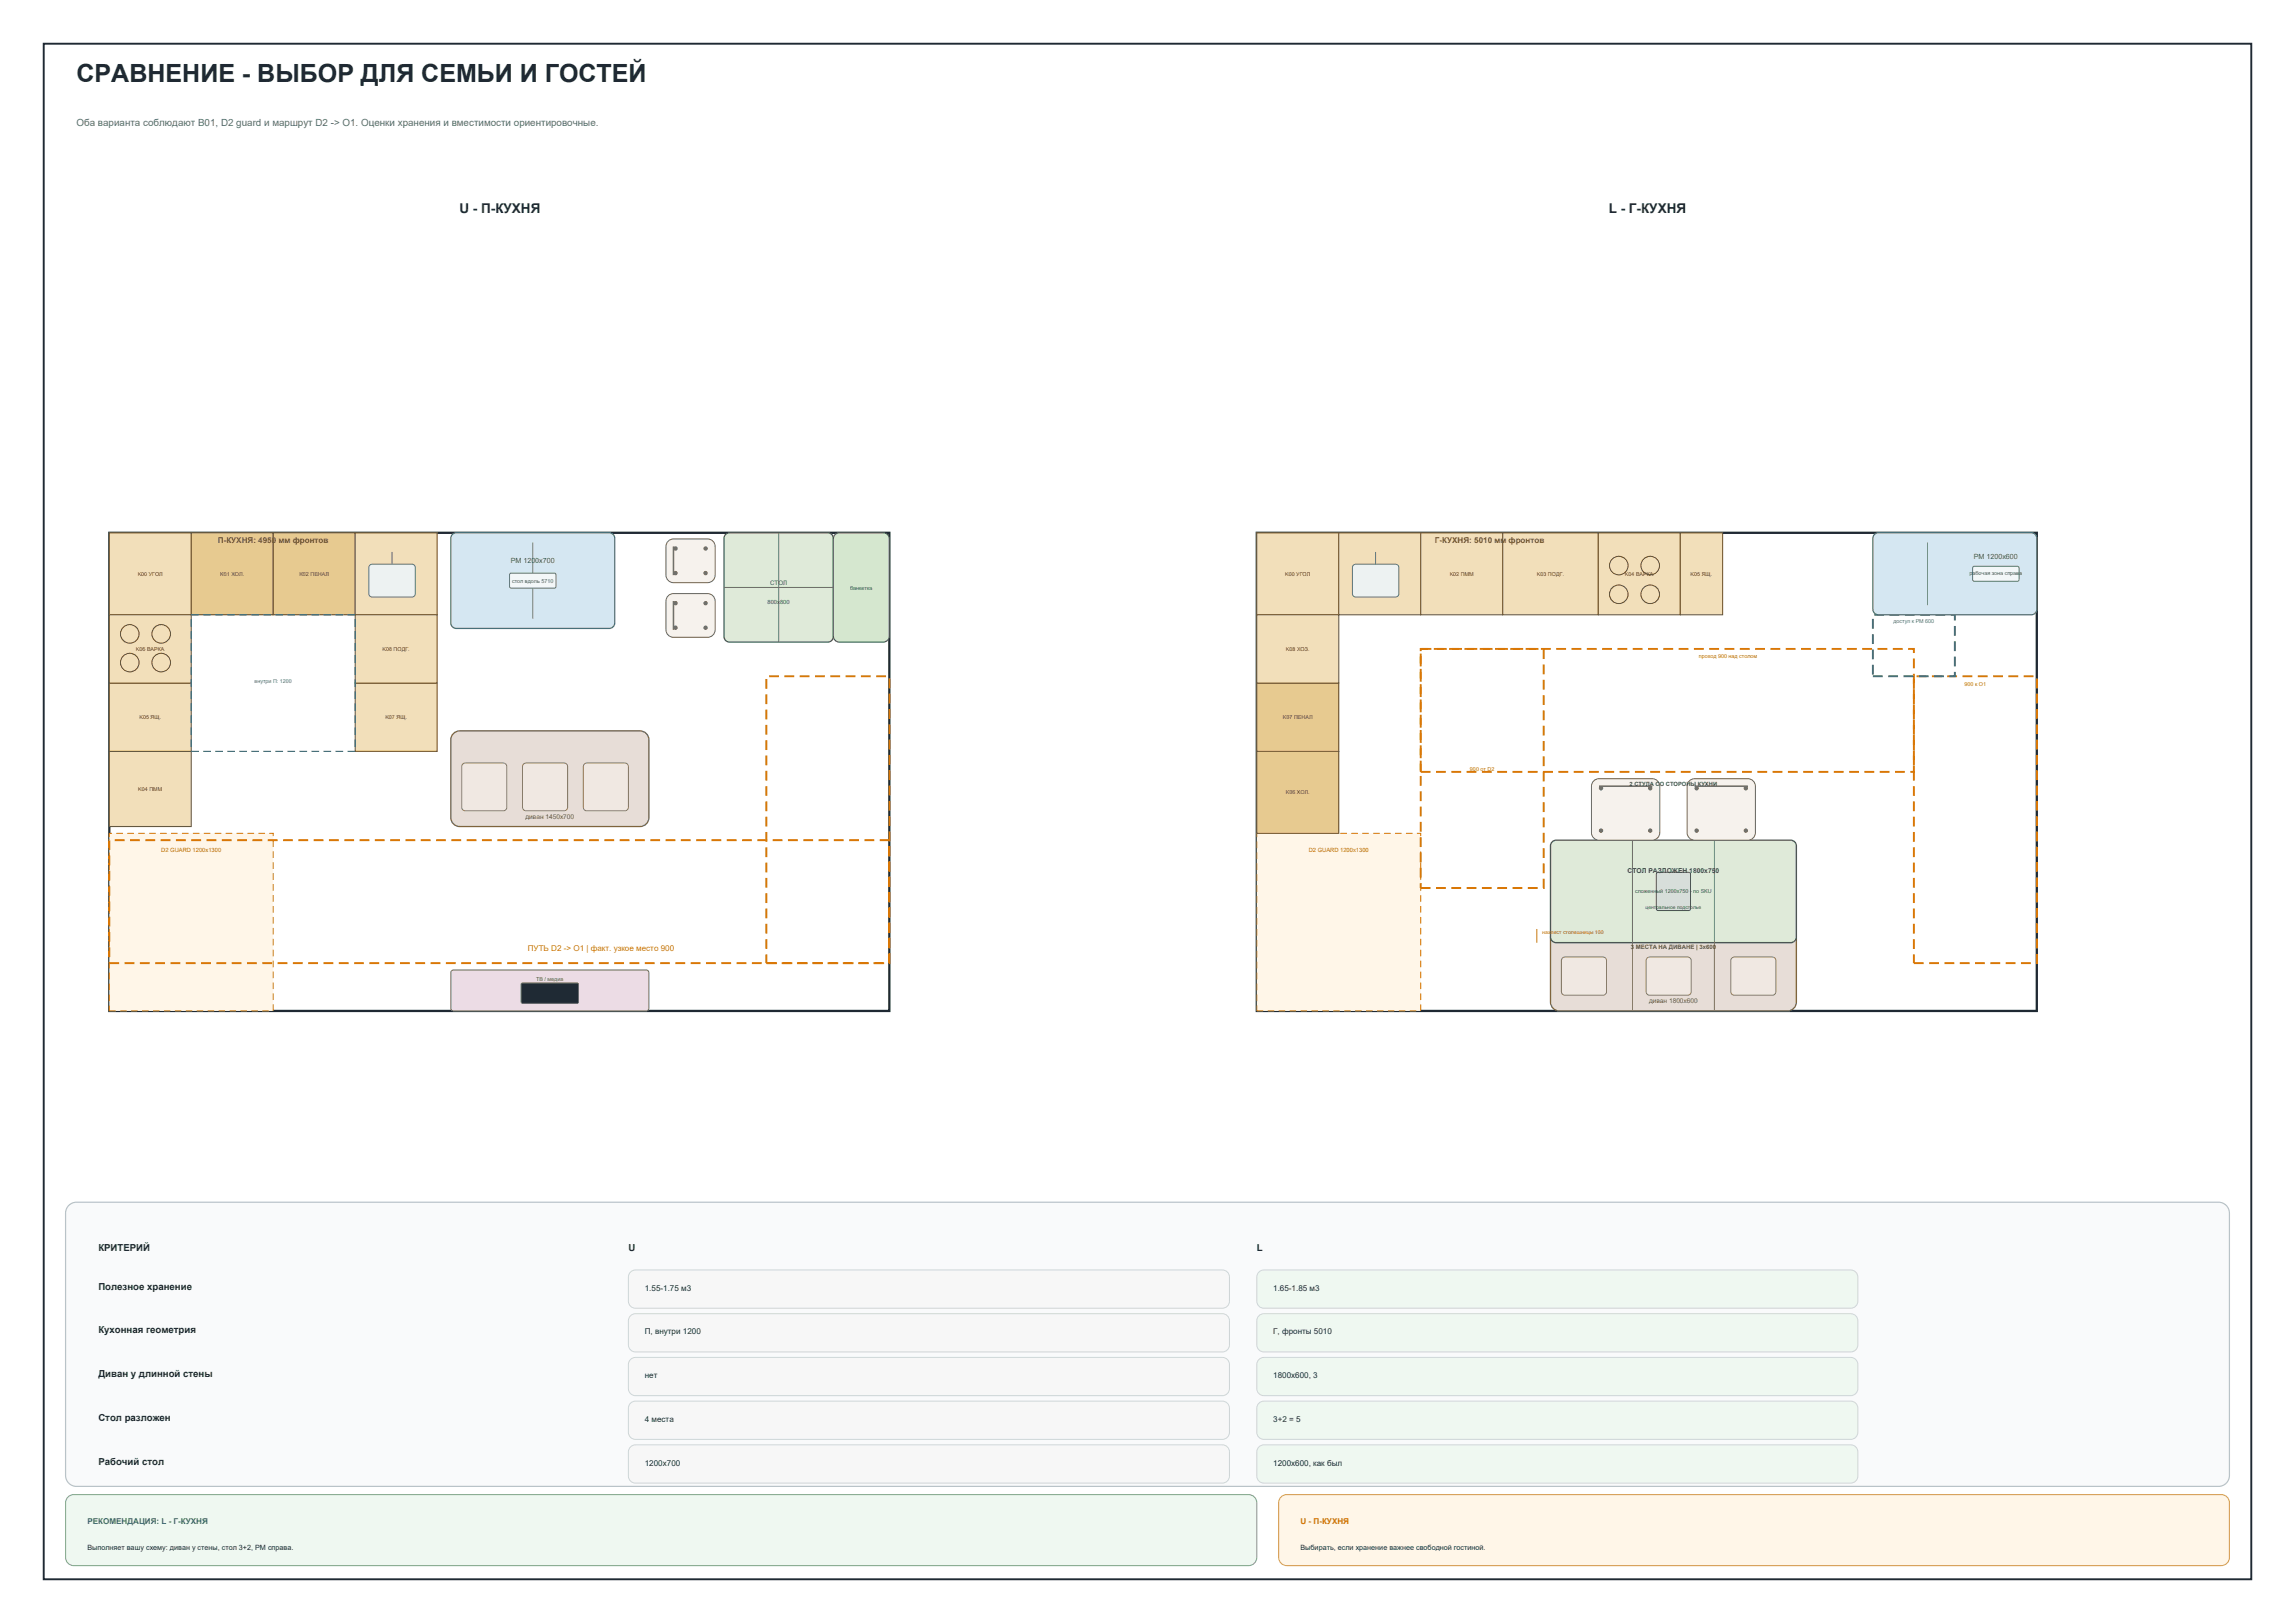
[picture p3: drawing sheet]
<svg xmlns="http://www.w3.org/2000/svg" width="420mm" height="297mm" viewBox="0 0 420 297" stroke-linecap="round" stroke-linejoin="round" font-family="sans-serif">
<defs><g id="words">
<text font-size="4.6" fill="#1f2933" x="14" y="15">СРАВНЕНИЕ - ВЫБОР ДЛЯ СЕМЬИ И ГОСТЕЙ</text>
<g font-size="2.5" fill="#1f2933">
<text x="84.1" y="39">U - П-КУХНЯ</text>
<text x="294.4" y="39">L - Г-КУХНЯ</text>
</g>
<text font-size="1.8" fill="#5b6570" x="14" y="23">Оба варианта соблюдают B01, D2 guard и маршрут D2 -&gt; O1. Оценки хранения и вместимости ориентировочные.</text>
<g font-size="1.8" fill="#1f2933">
<text x="18" y="229">КРИТЕРИЙ</text>
<text x="115" y="229">U</text>
<text x="230" y="229">L</text>
<text x="18" y="236">Полезное хранение</text>
<text x="18" y="244">Кухонная геометрия</text>
<text x="18" y="252">Диван у длинной стены</text>
<text x="18" y="260">Стол разложен</text>
<text x="18" y="268">Рабочий стол</text>
</g>
<g font-size="1.5" fill="#6e5a34">
<text x="39.9" y="99.4">П-КУХНЯ: 4950 мм фронтов</text>
<text x="262.6" y="99.4">Г-КУХНЯ: 5010 мм фронтов</text>
</g>
<text font-size="1.5" fill="#d97706" x="96.6" y="174">ПУТЬ D2 -&gt; O1 | факт. узкое место 900</text>
<g font-size="1.5" fill="#1f2933">
<text x="118" y="236.2">1.55-1.75 м3</text>
<text x="233" y="236.2">1.65-1.85 м3</text>
<text x="118" y="244.2">П, внутри 1200</text>
<text x="233" y="244.2">Г, фронты 5010</text>
<text x="118" y="252.2">нет</text>
<text x="233" y="252.2">1800x600, 3</text>
<text x="118" y="260.2">4 места</text>
<text x="233" y="260.2">3+2 = 5</text>
<text x="118" y="268.2">1200x700</text>
<text x="233" y="268.2">1200x600, как был</text>
</g>
<text font-size="1.5" fill="#2f855a" x="16" y="278.8">РЕКОМЕНДАЦИЯ: L - Г-КУХНЯ</text>
<text font-size="1.5" fill="#ad6800" x="238" y="278.8">U - П-КУХНЯ</text>
<g font-size="1.3" fill="#2e5b70">
<text x="93.5" y="103.1">РМ 1200x700</text>
<text x="361.2" y="102.3">РМ 1200x600</text>
</g>
<g font-size="1.3" fill="#1f2933">
<text x="16" y="283.7">Выполняет вашу схему: диван у стены, стол 3+2, РМ справа.</text>
<text x="238" y="283.7">Выбирать, если хранение важнее свободной гостиной.</text>
</g>
<g font-size="1.2" fill="#624f47">
<text x="96.2" y="149.9">диван 1450x700</text>
<text x="301.8" y="183.6">диван 1800x600</text>
</g>
<text font-size="1.2" fill="#405d3c" x="297.9" y="159.8">СТОЛ РАЗЛОЖЕН 1800x750</text>
<g font-size="1.1" fill="#405d3c">
<text x="140.9" y="107.1">СТОЛ</text>
<text x="140.5" y="110.5">800x800</text>
<text x="298.2" y="143.9">2 СТУЛА СО СТОРОНЫ КУХНИ</text>
</g>
<g font-size="1.1" fill="#ad6800">
<text x="29.5" y="156">D2 GUARD 1200x1300</text>
<text x="239.5" y="156">D2 GUARD 1200x1300</text>
</g>
<text font-size="1.1" fill="#624f47" x="298.4" y="173.6">3 МЕСТА НА ДИВАНЕ | 3x600</text>
<g font-size="1" fill="#5b4827">
<text x="25.2" y="105.4">K00 УГОЛ</text>
<text x="40.3" y="105.4">K01 ХОЛ.</text>
<text x="54.8" y="105.4">K02 ПЕНАЛ</text>
<text x="235.2" y="105.4">K00 УГОЛ</text>
<text x="265.3" y="105.4">K02 ПММ</text>
<text x="281.3" y="105.4">K03 ПОДГ.</text>
<text x="297.4" y="105.4">K04 ВАРКА</text>
<text x="309.4" y="105.4">K05 ЯЩ.</text>
<text x="24.9" y="119.1">K06 ВАРКА</text>
<text x="70" y="119.1">K08 ПОДГ.</text>
<text x="235.3" y="119.1">K08 ХОЗ.</text>
<text x="25.5" y="131.6">K05 ЯЩ.</text>
<text x="70.5" y="131.6">K07 ЯЩ.</text>
<text x="234.8" y="131.6">K07 ПЕНАЛ</text>
<text x="25.3" y="144.8">K04 ПММ</text>
<text x="235.3" y="145.4">K06 ХОЛ.</text>
</g>
<g font-size="1" fill="#2e5b70">
<text x="93.7" y="106.6">стол вдоль 5710</text>
<text x="360.4" y="105.3">рабочая зона справа</text>
</g>
<g font-size="1" fill="#405d3c">
<text x="155.6" y="108">банкетка</text>
<text x="299.2" y="163.4">сложенный 1200x750 - по SKU</text>
</g>
<g font-size="1" fill="#2f6e8d">
<text x="346.5" y="114">доступ к РМ 600</text>
<text x="46.6" y="125">внутри П: 1200</text>
</g>
<g font-size="1" fill="#ad6800">
<text x="310.9" y="120.5">проход 900 над столом</text>
<text x="359.5" y="125.5">900 к O1</text>
<text x="269" y="141">900 от D2</text>
<text x="282.2" y="171">нахлест столешницы 100</text>
</g>
<text font-size="1" fill="#624655" x="98.1" y="179.5">ТВ / медиа</text>
<text font-size=".9" fill="#405d3c" x="301.1" y="166.4">центральное подстолье</text>
</g></defs>
<path d="M8 8h404v281h-404z" fill="none" stroke="#1f2933" stroke-width=".35"/>
<path d="M20 97.5h142.8v87.5h-142.8z" fill-rule="evenodd" fill="#fff" stroke="#1f2933" stroke-width=".42"/>
<path d="M20 152.5h30v32.5h-30z" fill-rule="evenodd" fill="#fff6e8" stroke="#ad6800" stroke-width=".18" stroke-dasharray="1.2 .8" stroke-linecap="butt"/>
<path d="M140.3 123.7h22.5v52.5h-22.5zM20 153.7h142.8v22.5h-142.8z" fill="none" stroke="#d97706" stroke-width=".35" stroke-dasharray="1.8 1" stroke-linecap="butt"/>
<path d="M20 97.5h15v15h-15z" fill-rule="evenodd" fill="#f2dfba" stroke="#6e5a34" stroke-width=".2"/>
<g fill="#e7ca90" stroke="#6e5a34" stroke-width=".2">
<path d="M35 97.5h15v15h-15z" fill-rule="evenodd"/>
<path d="M50 97.5h15v15h-15z" fill-rule="evenodd"/>
</g>
<path d="M65 97.5h15v15h-15z" fill-rule="evenodd" fill="#f2dfba" stroke="#6e5a34" stroke-width=".2"/>
<path d="M67.7 103.4l.4-.1h7.3a.6 .6 0 0 1 .6 .6v4.8a.6 .6 0 0 1-.6 .6h-7.3a.6 .6 0 0 1-.6-.6v-4.8z" fill-rule="evenodd" fill="#edf2f2" stroke="#617377" stroke-width=".18"/>
<path d="M71.7 101v2.3" fill="none" stroke="#617377" stroke-width=".18"/>
<g fill="#f2dfba" stroke="#6e5a34" stroke-width=".2">
<path d="M20 137.5h15v13.8h-15z" fill-rule="evenodd"/>
<path d="M20 125h15v12.5h-15z" fill-rule="evenodd"/>
<path d="M20 112.5h15v12.5h-15z" fill-rule="evenodd"/>
</g>
<g fill="none" stroke="#5b4827" stroke-width=".18">
<circle cx="23.7" cy="116" r="1.7"/>
<circle cx="29.5" cy="116" r="1.7"/>
<circle cx="23.7" cy="121.2" r="1.7"/>
<circle cx="29.5" cy="121.2" r="1.7"/>
</g>
<g fill="#f2dfba" stroke="#6e5a34" stroke-width=".2">
<path d="M65 125h15v12.5h-15z" fill-rule="evenodd"/>
<path d="M65 112.5h15v12.5h-15z" fill-rule="evenodd"/>
</g>
<path d="M35 112.5h30v25h-30z" fill="none" stroke="#2f6e8d" stroke-width=".22" stroke-dasharray="1.4 .8" stroke-linecap="butt"/>
<path d="M82.8 97.8l.7-.3h28a1 1 0 0 1 1 1v15.5a1 1 0 0 1-1 1h-28a1 1 0 0 1-1-1v-15.5z" fill-rule="evenodd" fill="#d5e7f2" stroke="#4e7589" stroke-width=".24"/>
<path d="M97.5 99.2v14.1" fill="none" stroke="#6a94a8" stroke-width=".18"/>
<path d="M93.3 105l.2-.1h8.1l.2 .3-.1 2.3-.3 .1h-8l-.2-.3z" fill-rule="evenodd" fill="#f3f7f8" stroke="#4e7589" stroke-width=".18"/>
<path d="M83 134.2l.7-.4h.4h33a1.62 1.62 0 0 1 1.7 1.6v14.2a1.62 1.62 0 0 1-1.7 1.7h-33a1.62 1.62 0 0 1-1.6-1.7v-14.2l.1-.5z" fill-rule="evenodd" fill="#e7ddd7" stroke="#745e53" stroke-width=".24"/>
<g fill="#f0e8e2" stroke="#8b756b" stroke-width=".18">
<path d="M84.7 139.8l.5-.2h6.9a.65 .65 0 0 1 .7 .7v7.4a.65 .65 0 0 1-.7 .7h-6.9a.65 .65 0 0 1-.7-.7v-7.4z" fill-rule="evenodd"/>
<path d="M95.8 139.8l.5-.2h6.9a.65 .65 0 0 1 .7 .7v7.4a.65 .65 0 0 1-.7 .7h-6.9a.65 .65 0 0 1-.7-.7v-7.4z" fill-rule="evenodd"/>
<path d="M106.9 139.8l.5-.2h6.9a.65 .65 0 0 1 .7 .7v7.4a.65 .65 0 0 1-.7 .7h-6.9a.65 .65 0 0 1-.7-.7v-7.4z" fill-rule="evenodd"/>
</g>
<path d="M82.7 177.6l35.6-.1 .4 .2 .1 .3v6.5l-.1 .3-.4 .2h-35.3l-.3-.1-.2-.4v-6.5z" fill-rule="evenodd" fill="#ecdce5" stroke="#7d6072" stroke-width=".2"/>
<path d="M95.5 179.9h10.2l.2 .3-.1 3.3-.2 .1h-10.1l-.1-.3v-3.1z" fill-rule="evenodd" fill="#202b37" stroke="#6b5063" stroke-width=".18"/>
<path d="M132.8 97.8l.7-.3h18a1 1 0 0 1 1 1v18a1 1 0 0 1-1 1h-18a1 1 0 0 1-1-1v-18z" fill-rule="evenodd" fill="#dfead9" stroke="#506c4d" stroke-width=".24"/>
<path d="M142.5 97.5v20M132.5 107.5h20" fill="none" stroke="#6b8665" stroke-width=".18"/>
<path d="M122.1 109.2l.7-.5 .5-.1h6.2a1.37 1.37 0 0 1 1.4 1.4v5.2a1.37 1.37 0 0 1-1.4 1.4h-6.2a1.37 1.37 0 0 1-1.4-1.4v-5.2z" fill-rule="evenodd" fill="#f6f2ed" stroke="#6d6258" stroke-width=".18"/>
<path d="M123.3 110v5.2" fill="none" stroke="#6d6258" stroke-width=".28"/>
<g fill="#6d6258">
<circle cx="123.6" cy="114.9" r=".4"/>
<circle cx="129.1" cy="114.9" r=".4"/>
<circle cx="123.6" cy="110.4" r=".4"/>
<circle cx="129.1" cy="110.4" r=".4"/>
</g>
<path d="M122.1 99.2l.7-.5 .5-.1h6.2a1.37 1.37 0 0 1 1.4 1.4v5.3a1.37 1.37 0 0 1-1.4 1.3h-6.2a1.37 1.37 0 0 1-1.4-1.3v-5.3z" fill-rule="evenodd" fill="#f6f2ed" stroke="#6d6258" stroke-width=".18"/>
<path d="M123.3 100v5.3" fill="none" stroke="#6d6258" stroke-width=".28"/>
<g fill="#6d6258">
<circle cx="123.6" cy="104.9" r=".4"/>
<circle cx="129.1" cy="104.9" r=".4"/>
<circle cx="123.6" cy="100.4" r=".4"/>
<circle cx="129.1" cy="100.4" r=".4"/>
</g>
<path d="M153 97.7l.6-.2h8.1a1.1 1.1 0 0 1 1.1 1.1v17.8a1.1 1.1 0 0 1-1.1 1.1h-8.1a1.1 1.1 0 0 1-1.1-1.1v-17.8l.1-.3z" fill-rule="evenodd" fill="#d5e7cf" stroke="#506c4d" stroke-width=".22"/>
<path d="M230 97.5h142.8v87.5h-142.8z" fill-rule="evenodd" fill="#fff" stroke="#1f2933" stroke-width=".42"/>
<path d="M230 152.5h30v32.5h-30z" fill-rule="evenodd" fill="#fff6e8" stroke="#ad6800" stroke-width=".18" stroke-dasharray="1.2 .8" stroke-linecap="butt"/>
<path d="M260 118.8h22.5v43.7h-22.5zM260 118.7h90.3v22.5h-90.3zM350.2 123.7h22.5v52.5h-22.5z" fill="none" stroke="#d97706" stroke-width=".35" stroke-dasharray="1.8 1" stroke-linecap="butt"/>
<path d="M342.8 112.5h15v11.2h-15z" fill="none" stroke="#2f6e8d" stroke-width=".35" stroke-dasharray="1.8 1" stroke-linecap="butt"/>
<g fill="#f2dfba" stroke="#6e5a34" stroke-width=".2">
<path d="M230 97.5h15v15h-15z" fill-rule="evenodd"/>
<path d="M245 97.5h15v15h-15z" fill-rule="evenodd"/>
<path d="M260 97.5h15v15h-15z" fill-rule="evenodd"/>
<path d="M275 97.5h17.5v15h-17.5z" fill-rule="evenodd"/>
<path d="M292.5 97.5h15v15h-15z" fill-rule="evenodd"/>
<path d="M307.5 97.5h7.7v15h-7.7z" fill-rule="evenodd"/>
</g>
<path d="M247.7 103.4l.4-.1h7.3a.6 .6 0 0 1 .6 .6v4.8a.6 .6 0 0 1-.6 .6h-7.3a.6 .6 0 0 1-.6-.6v-4.8z" fill-rule="evenodd" fill="#edf2f2" stroke="#617377" stroke-width=".18"/>
<path d="M251.7 101v2.3" fill="none" stroke="#617377" stroke-width=".18"/>
<g fill="none" stroke="#5b4827" stroke-width=".18">
<circle cx="296.2" cy="108.8" r="1.7"/>
<circle cx="296.2" cy="103.5" r="1.7"/>
<circle cx="302" cy="108.8" r="1.7"/>
<circle cx="302" cy="103.5" r="1.7"/>
</g>
<g fill="#e7ca90" stroke="#6e5a34" stroke-width=".2">
<path d="M230 137.5h15v15h-15z" fill-rule="evenodd"/>
<path d="M230 125h15v12.5h-15z" fill-rule="evenodd"/>
</g>
<path d="M230 112.5h15v12.5h-15z" fill-rule="evenodd" fill="#f2dfba" stroke="#6e5a34" stroke-width=".2"/>
<path d="M343 97.8l.7-.3h28.1a1 1 0 0 1 .9 1v13a1 1 0 0 1-.9 1h-28.1a1 1 0 0 1-.9-1v-13z" fill-rule="evenodd" fill="#d5e7f2" stroke="#4e7589" stroke-width=".24"/>
<path d="M352.8 99.2v11.5" fill="none" stroke="#6a94a8" stroke-width=".18"/>
<path d="M361.1 103.7h8.3l.1 .2v2.3l-.3 .2-8.1-.1-.1-.2v-2.2z" fill-rule="evenodd" fill="#f3f7f8" stroke="#4e7589" stroke-width=".18"/>
<path d="M284.2 170.5l.7-.4 .5-.1h41.7a1.62 1.62 0 0 1 1.7 1.6v11.8a1.62 1.62 0 0 1-1.7 1.6h-41.7a1.62 1.62 0 0 1-1.7-1.6v-11.8l.1-.4z" fill-rule="evenodd" fill="#e7ddd7" stroke="#745e53" stroke-width=".24"/>
<g fill="#f0e8e2" stroke="#8b756b" stroke-width=".18">
<path d="M285.9 175.3l.5-.2h6.9a.65 .65 0 0 1 .7 .7v5.7a.65 .65 0 0 1-.7 .6h-6.9a.65 .65 0 0 1-.6-.6v-5.7z" fill-rule="evenodd"/>
<path d="M301.4 175.3l.5-.2h6.9a.65 .65 0 0 1 .7 .7v5.7a.65 .65 0 0 1-.7 .6h-6.9a.65 .65 0 0 1-.6-.6v-5.7z" fill-rule="evenodd"/>
<path d="M316.9 175.3l.5-.2h6.9a.65 .65 0 0 1 .7 .7v5.7a.65 .65 0 0 1-.7 .6h-6.9a.65 .65 0 0 1-.6-.6v-5.7z" fill-rule="evenodd"/>
</g>
<path d="M298.8 170v15M313.8 170v15" fill="none" stroke="#8d756c" stroke-width=".18"/>
<path d="M284 154.2l.5-.4h.3h42.9a1.05 1.05 0 0 1 1.1 1v16.6a1.05 1.05 0 0 1-1.1 1.1h-42.9a1.05 1.05 0 0 1-1.1-1.1v-16.6z" fill-rule="evenodd" fill="#dfead9" stroke="#506c4d" stroke-width=".25"/>
<path d="M298.8 153.8v18.7M313.8 153.8v18.7" fill="none" stroke="#6b8665" stroke-width=".18"/>
<path d="M303.2 159.8l.2-.2h5.7l.2 .2 .1 6.5-.2 .3h-5.8l-.2-.1z" fill-rule="evenodd" fill="#d8e2d5" stroke="#506c4d" stroke-width=".18"/>
<path d="M291.8 142.8l.8-.3h9.8a1.37 1.37 0 0 1 1.3 1.4v8.5a1.37 1.37 0 0 1-1.3 1.4h-9.8a1.37 1.37 0 0 1-1.3-1.4v-8.5v-.5z" fill-rule="evenodd" fill="#f6f2ed" stroke="#6d6258" stroke-width=".18"/>
<path d="M292.6 143.9h9.8" fill="none" stroke="#6d6258" stroke-width=".28"/>
<g fill="#6d6258">
<circle cx="293" cy="152" r=".4"/>
<circle cx="302" cy="152" r=".4"/>
<circle cx="293" cy="144.2" r=".4"/>
<circle cx="302" cy="144.2" r=".4"/>
</g>
<path d="M309.3 142.8l.8-.3h9.8a1.37 1.37 0 0 1 1.3 1.4v8.5a1.37 1.37 0 0 1-1.3 1.4h-9.8a1.37 1.37 0 0 1-1.3-1.4v-8.5v-.5z" fill-rule="evenodd" fill="#f6f2ed" stroke="#6d6258" stroke-width=".18"/>
<path d="M310.1 143.9h9.8" fill="none" stroke="#6d6258" stroke-width=".28"/>
<g fill="#6d6258">
<circle cx="310.5" cy="152" r=".4"/>
<circle cx="319.5" cy="152" r=".4"/>
<circle cx="310.5" cy="144.2" r=".4"/>
<circle cx="319.5" cy="144.2" r=".4"/>
</g>
<path d="M281.2 170v2.5" fill="none" stroke="#ad6800" stroke-width=".18"/>
<path d="M12.6 220.6l.9-.5 .5-.1h392a2 2 0 0 1 2 2v48a2 2 0 0 1-2 2h-392a2 2 0 0 1-2-2v-48l.1-.5z" fill-rule="evenodd" fill="#f9fafb" stroke="#b8c1c8" stroke-width=".22"/>
<path d="M115.5 232.7l.8-.3h107.4a1.3 1.3 0 0 1 1.3 1.3v4.4a1.3 1.3 0 0 1-1.3 1.3h-107.4a1.3 1.3 0 0 1-1.3-1.3v-4.4l.1-.4z" fill-rule="evenodd" fill="#f7f7f7" stroke="#cfd5d8" stroke-width=".18"/>
<path d="M230.3 232.9l.6-.4 .4-.1h107.4a1.3 1.3 0 0 1 1.3 1.3v4.4a1.3 1.3 0 0 1-1.3 1.3h-107.4a1.3 1.3 0 0 1-1.3-1.3v-4.4z" fill-rule="evenodd" fill="#eff8f1" stroke="#cfd5d8" stroke-width=".18"/>
<path d="M115.5 240.7l.8-.3h107.4a1.3 1.3 0 0 1 1.3 1.3v4.4a1.3 1.3 0 0 1-1.3 1.3h-107.4a1.3 1.3 0 0 1-1.3-1.3v-4.4l.1-.4z" fill-rule="evenodd" fill="#f7f7f7" stroke="#cfd5d8" stroke-width=".18"/>
<path d="M230.3 240.9l.6-.4 .4-.1h107.4a1.3 1.3 0 0 1 1.3 1.3v4.4a1.3 1.3 0 0 1-1.3 1.3h-107.4a1.3 1.3 0 0 1-1.3-1.3v-4.4z" fill-rule="evenodd" fill="#eff8f1" stroke="#cfd5d8" stroke-width=".18"/>
<path d="M115.5 248.7l.8-.3h107.4a1.3 1.3 0 0 1 1.3 1.3v4.4a1.3 1.3 0 0 1-1.3 1.3h-107.4a1.3 1.3 0 0 1-1.3-1.3v-4.4l.1-.4z" fill-rule="evenodd" fill="#f7f7f7" stroke="#cfd5d8" stroke-width=".18"/>
<path d="M230.5 248.7l.8-.3h107.4a1.3 1.3 0 0 1 1.3 1.3v4.4a1.3 1.3 0 0 1-1.3 1.3h-107.4a1.3 1.3 0 0 1-1.3-1.3v-4.4l.1-.4z" fill-rule="evenodd" fill="#eff8f1" stroke="#cfd5d8" stroke-width=".18"/>
<path d="M115.5 256.7l.8-.3h107.4a1.3 1.3 0 0 1 1.3 1.3v4.4a1.3 1.3 0 0 1-1.3 1.3h-107.4a1.3 1.3 0 0 1-1.3-1.3v-4.4l.1-.4z" fill-rule="evenodd" fill="#f7f7f7" stroke="#cfd5d8" stroke-width=".18"/>
<path d="M230.3 256.9l.6-.4 .4-.1h107.4a1.3 1.3 0 0 1 1.3 1.3v4.4a1.3 1.3 0 0 1-1.3 1.3h-107.4a1.3 1.3 0 0 1-1.3-1.3v-4.4z" fill-rule="evenodd" fill="#eff8f1" stroke="#cfd5d8" stroke-width=".18"/>
<path d="M115.5 264.7l.8-.3h107.4a1.3 1.3 0 0 1 1.3 1.3v4.4a1.3 1.3 0 0 1-1.3 1.3h-107.4a1.3 1.3 0 0 1-1.3-1.3v-4.4l.1-.4z" fill-rule="evenodd" fill="#f7f7f7" stroke="#cfd5d8" stroke-width=".18"/>
<path d="M230.3 264.9l.6-.4 .4-.1h107.4a1.3 1.3 0 0 1 1.3 1.3v4.4a1.3 1.3 0 0 1-1.3 1.3h-107.4a1.3 1.3 0 0 1-1.3-1.3v-4.4z" fill-rule="evenodd" fill="#eff8f1" stroke="#cfd5d8" stroke-width=".18"/>
<path d="M12.3 274.1l.7-.5 .5-.1h215a1.5 1.5 0 0 1 1.5 1.5v10a1.5 1.5 0 0 1-1.5 1.5h-215a1.5 1.5 0 0 1-1.5-1.5v-10z" fill-rule="evenodd" fill="#eff8f1" stroke="#87aa8e" stroke-width=".2"/>
<path d="M234.3 274.1l.7-.5 .5-.1h171a1.5 1.5 0 0 1 1.5 1.5v10a1.5 1.5 0 0 1-1.5 1.5h-171a1.5 1.5 0 0 1-1.5-1.5v-10z" fill-rule="evenodd" fill="#fff6e8" stroke="#d2a35f" stroke-width=".2"/>
<use href="#words"/>
</svg>
